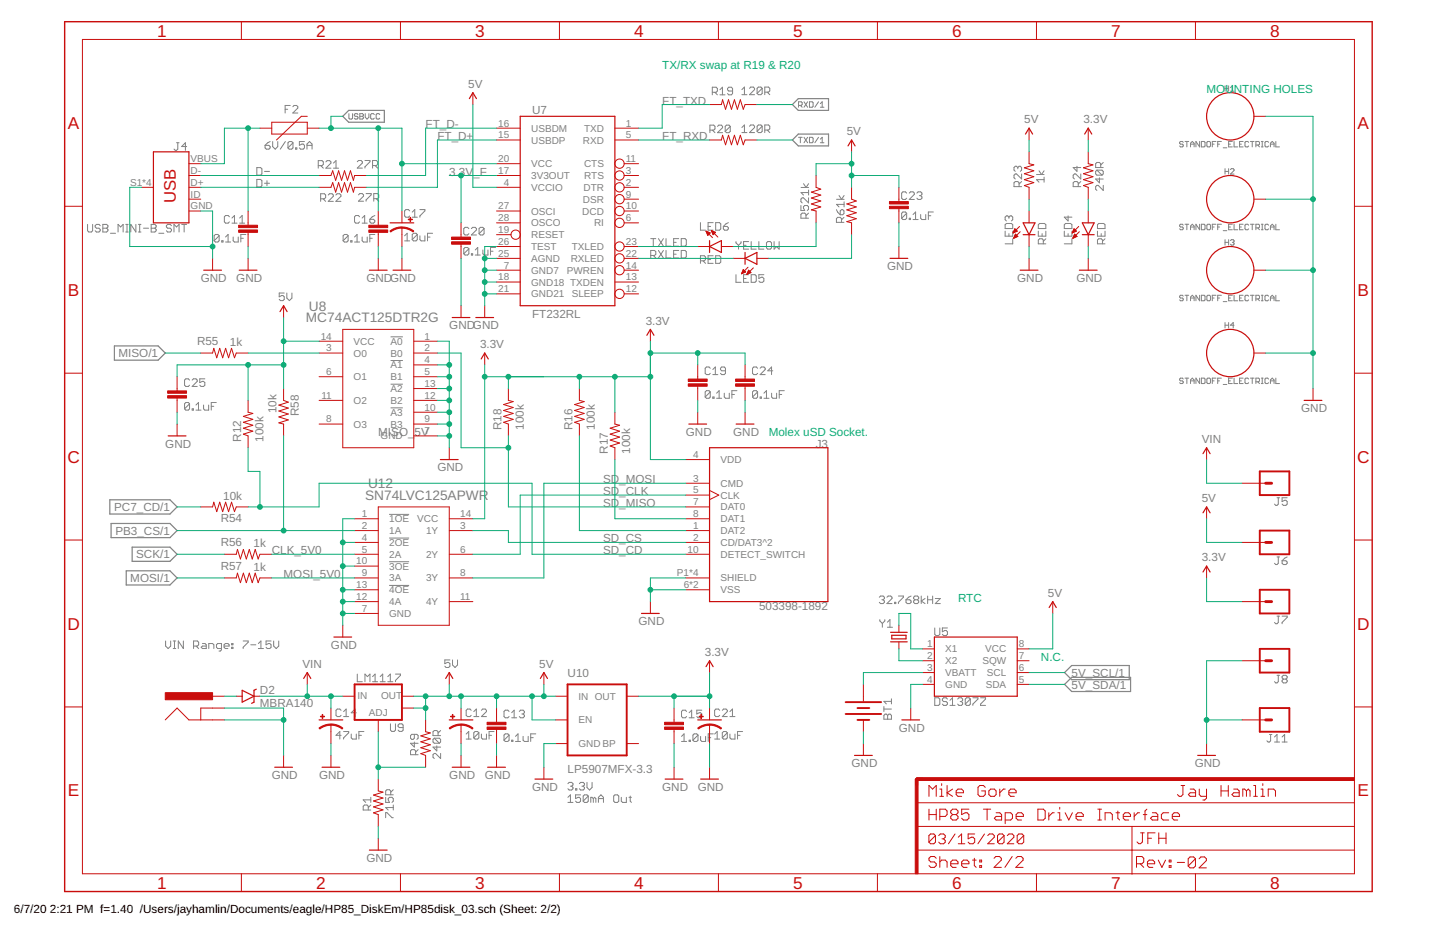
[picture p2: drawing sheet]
<svg xmlns="http://www.w3.org/2000/svg" width="432mm" height="279mm" viewBox="0 0 432 279" stroke-linecap="round" stroke-linejoin="round" font-family="sans-serif">
<defs><g id="words">
<g font-size="5.2" fill="#c90d0c">
<text x="47.2" y="11">1</text>
<text x="95" y="11">2</text>
<text x="142.8" y="11">3</text>
<text x="190.6" y="11">4</text>
<text x="238.3" y="11">5</text>
<text x="286.1" y="11">6</text>
<text x="333.9" y="11">7</text>
<text x="381.7" y="11">8</text>
<text x="20.4" y="38.7">A</text>
<text x="408" y="38.7">A</text>
<text x="20.4" y="88.9">B</text>
<text x="408" y="88.9">B</text>
<text x="20.2" y="139">C</text>
<text x="407.8" y="139">C</text>
<text x="20.2" y="189.1">D</text>
<text x="407.8" y="189.1">D</text>
<text x="20.4" y="239.3">E</text>
<text x="408" y="239.3">E</text>
<text x="47.2" y="267">1</text>
<text x="95" y="267">2</text>
<text x="142.8" y="267">3</text>
<text x="190.6" y="267">4</text>
<text x="238.3" y="267">5</text>
<text x="286.1" y="267">6</text>
<text x="333.9" y="267">7</text>
<text x="381.7" y="267">8</text>
</g>
<text font-size="5" fill="#c90d0c" x="52.9" y="60.9" transform="rotate(-90 52.9 60.9)">USB</text>
<g font-size="4.1" fill="#808080">
<text x="92.8" y="93.3">U8</text>
<text x="91.9" y="96.9">MC74ACT125DTR2G</text>
<text x="110.6" y="146.6">U12</text>
<text x="109.7" y="150.2">SN74LVC125APWR</text>
</g>
<g font-size="3.5" fill="#0dab76">
<text x="199" y="20.7">TX/RX swap at R19 &amp; R20</text>
<text x="362.6" y="27.8">MOUNTING HOLES</text>
<text x="231" y="131">Molex uSD Socket.</text>
<text x="287.9" y="180.7">RTC</text>
<text x="312.8" y="198.5">N.C.</text>
</g>
<g font-size="3.5" fill="#808080">
<text x="140.7" y="26.4">5V</text>
<text x="159.9" y="34.2">U7</text>
<text x="199" y="31.4">FT_TXD</text>
<text x="127.9" y="38.5">FT_D-</text>
<text x="254.5" y="40.6">5V</text>
<text x="307.8" y="37.1">5V</text>
<text x="325.6" y="37.1">3.3V</text>
<text x="131.4" y="42.1">FT_D+</text>
<text x="199" y="42.1">FT_RXD</text>
<text x="135" y="52.7">3.3V</text>
<text x="142.2" y="52.7">_F</text>
<text x="266.6" y="81.2">GND</text>
<text x="60.3" y="84.7">GND</text>
<text x="71" y="84.7">GND</text>
<text x="110.1" y="84.7">GNDGND</text>
<text x="305.7" y="84.7">GND</text>
<text x="323.4" y="84.7">GND</text>
<text x="159.9" y="95.4">FT232RL</text>
<text x="135" y="99">GNDGND</text>
<text x="194" y="97.5">3.3V</text>
<text x="35.6" y="107.3">MISO/1</text>
<text x="59.2" y="103.6">R55</text>
<text x="69.1" y="103.9">1k</text>
<text x="144.2" y="104.6">3.3V</text>
<text x="83.1" y="124.2" transform="rotate(-90 83.1 124.2)">10k</text>
<text x="89.8" y="125" transform="rotate(-90 89.8 125)">R58</text>
<text x="391" y="123.8">GND</text>
<text x="113.7" y="131">MISO_</text>
<text x="124.6" y="131">5V</text>
<text x="150.7" y="129.2" transform="rotate(-90 150.7 129.2)">R18</text>
<text x="157.4" y="129.2" transform="rotate(-90 157.4 129.2)">100k</text>
<text x="172" y="129.2" transform="rotate(-90 172 129.2)">R16</text>
<text x="178.7" y="129.2" transform="rotate(-90 178.7 129.2)">100k</text>
<text x="206.1" y="131">GND</text>
<text x="220.3" y="131">GND</text>
<text x="49.7" y="134.5">GND</text>
<text x="72.4" y="132.7" transform="rotate(-90 72.4 132.7)">R12</text>
<text x="79.2" y="132.7" transform="rotate(-90 79.2 132.7)">100k</text>
<text x="182.7" y="136.3" transform="rotate(-90 182.7 136.3)">R17</text>
<text x="189.4" y="136.3" transform="rotate(-90 189.4 136.3)">100k</text>
<text x="245.1" y="134.5">J3</text>
<text x="361.1" y="133.1">VIN</text>
<text x="131.4" y="141.6">GND</text>
<text x="181.2" y="145.2">SD_MOSI</text>
<text x="181.2" y="148.7">SD_CLK</text>
<text x="34.3" y="153.5">PC7_CD/1</text>
<text x="67.1" y="150.2">10k</text>
<text x="181.2" y="152.3">SD_MISO</text>
<text x="361.1" y="150.9">5V</text>
<text x="34.7" y="160.7">PB3_CS/1</text>
<text x="66.3" y="156.9">R54</text>
<text x="40.9" y="167.8">SCK/1</text>
<text x="66.3" y="164">R56</text>
<text x="76.2" y="164.4">1k</text>
<text x="81.7" y="166.5">CLK_5V0</text>
<text x="181.2" y="163">SD_CS</text>
<text x="181.2" y="166.5">SD_CD</text>
<text x="66.3" y="171.1">R57</text>
<text x="76.2" y="171.5">1k</text>
<text x="85.2" y="173.6">MOSI_5V0</text>
<text x="361.1" y="168.6">3.3V</text>
<text x="39.2" y="174.9">MOSI/1</text>
<text x="314.9" y="179.3">5V</text>
<text x="228.1" y="183.2">503398-1892</text>
<text x="191.9" y="187.8">GND</text>
<text x="99.4" y="195">GND</text>
<text x="211.8" y="197.1">3.3V</text>
<text x="90.9" y="200.6">VIN</text>
<text x="162" y="200.6">5V</text>
<text x="170.5" y="203.5">U10</text>
<text x="322" y="203.3">5V_SCL/1</text>
<text x="78.1" y="208.5">D2</text>
<text x="322" y="206.9">5V_SDA/1</text>
<text x="78.1" y="212.4">MBRA140</text>
<text x="270.1" y="219.8">GND</text>
<text x="170.5" y="232.3">LP5907MFX-3.3</text>
<text x="255.9" y="230.5">GND</text>
<text x="359" y="230.5">GND</text>
<text x="81.7" y="234.1">GND</text>
<text x="95.9" y="234.1">GND</text>
<text x="135" y="234.1">GND</text>
<text x="145.7" y="234.1">GND</text>
<text x="159.9" y="237.6">GND</text>
<text x="199" y="237.6">GND</text>
<text x="209.7" y="237.6">GND</text>
<text x="110.1" y="259">GND</text>
</g>
<g font-size="3.5">
<text x="4.2" y="274.2">6/7/20</text>
<text x="15" y="274.2">2:21 PM f=1.40 /Users/jayhamlin/Documents/eagle/HP85_DiskEm/HP85disk_03.sch (Sheet: 2/2)</text>
</g>
<g font-size="3" fill="#808080">
<text x="149.7" y="38">16</text>
<text x="149.7" y="41.6">15</text>
<text x="159.6" y="39.6">USBDM</text>
<text x="175.5" y="39.6">TXD</text>
<text x="188" y="38">1</text>
<text x="188" y="41.6">5</text>
<text x="159.6" y="43.1">USBDP</text>
<text x="175.1" y="43.1">RXD</text>
<text x="57.3" y="52.2">D-</text>
<text x="57.3" y="48.7">VBUS</text>
<text x="149.7" y="52.2">17</text>
<text x="149.7" y="48.7">20</text>
<text x="159.6" y="53.8">3V3OUT</text>
<text x="159.6" y="50.2">VCC</text>
<text x="175.5" y="50.2">CTS</text>
<text x="175.6" y="53.8">RTS</text>
<text x="188" y="52.2">3</text>
<text x="188" y="48.7">11</text>
<text x="39.1" y="55.8">S1*4</text>
<text x="57.3" y="55.8">D+</text>
<text x="57.3" y="59.3">ID</text>
<text x="151.4" y="55.8">4</text>
<text x="159.6" y="57.4">VCCIO</text>
<text x="175.3" y="57.4">DTR</text>
<text x="188" y="59.3">9</text>
<text x="188" y="55.8">2</text>
<text x="57.3" y="62.9">GND</text>
<text x="149.7" y="62.9">27</text>
<text x="159.6" y="64.5">OSCI</text>
<text x="175" y="64.5">DCD</text>
<text x="175.1" y="60.9">DSR</text>
<text x="188" y="62.9">10</text>
<text x="149.7" y="70">19</text>
<text x="149.7" y="66.5">28</text>
<text x="159.6" y="71.6">RESET</text>
<text x="159.6" y="68">OSCO</text>
<text x="178.5" y="68">RI</text>
<text x="188" y="66.5">6</text>
<text x="149.7" y="77.1">25</text>
<text x="149.7" y="73.6">26</text>
<text x="159.6" y="75.1">TEST</text>
<text x="171.8" y="75.1">TXLED</text>
<text x="188" y="73.6">23</text>
<text x="188" y="77.1">22</text>
<text x="151.4" y="80.7">7</text>
<text x="159.6" y="82.2">GND7</text>
<text x="159.6" y="78.7">AGND</text>
<text x="170.3" y="82.2">PWREN</text>
<text x="171.5" y="78.7">RXLED</text>
<text x="188" y="80.7">14</text>
<text x="149.7" y="84.2">18</text>
<text x="149.7" y="87.8">21</text>
<text x="159.6" y="85.8">GND18 TXDEN</text>
<text x="159.6" y="89.4">GND21</text>
<text x="171.8" y="89.4">SLEEP</text>
<text x="188" y="84.2">13</text>
<text x="188" y="87.8">12</text>
<text x="96.4" y="102">14</text>
<text x="98" y="105.6">3</text>
<text x="106.3" y="107.1">O0</text>
<text x="106.3" y="103.6">VCC</text>
<text x="117.4" y="103.6">A0</text>
<text x="117.4" y="107.1">B0</text>
<text x="127.6" y="102">1</text>
<text x="127.6" y="105.6">2</text>
<text x="98" y="112.7">6</text>
<text x="117.4" y="110.7">A1</text>
<text x="127.6" y="109.1">4</text>
<text x="127.6" y="112.7">5</text>
<text x="96.6" y="119.8">11</text>
<text x="106.3" y="114.2">O1</text>
<text x="117.4" y="114.2">B1</text>
<text x="117.4" y="117.8">A2</text>
<text x="127.6" y="119.8">12</text>
<text x="127.6" y="116.2">13</text>
<text x="106.3" y="121.4">O2</text>
<text x="117.4" y="124.9">A3</text>
<text x="117.4" y="121.4">B2</text>
<text x="127.6" y="123.3">10</text>
<text x="98" y="126.9">8</text>
<text x="106.3" y="128.5">O3</text>
<text x="117.4" y="128.5">B3</text>
<text x="127.6" y="130.5">7</text>
<text x="127.6" y="126.9">9</text>
<text x="114.4" y="132">GND</text>
<text x="208.3" y="137.6">4</text>
<text x="216.5" y="139.1">VDD</text>
<text x="208.3" y="144.7">3</text>
<text x="208.3" y="148.2">5</text>
<text x="216.5" y="146.2">CMD</text>
<text x="216.5" y="149.8">CLK</text>
<text x="108.7" y="155.3">1</text>
<text x="138.3" y="155.3">14</text>
<text x="208.3" y="151.8">7</text>
<text x="208.3" y="155.3">8</text>
<text x="216.5" y="153.4">DAT0</text>
<text x="108.7" y="158.9">2</text>
<text x="116.9" y="156.9">1OE</text>
<text x="116.9" y="160.5">1A</text>
<text x="125.4" y="156.9">VCC</text>
<text x="128" y="160.5">1Y</text>
<text x="138.3" y="158.9">3</text>
<text x="208.3" y="158.9">1</text>
<text x="216.5" y="160.5">DAT2</text>
<text x="216.5" y="156.9">DAT1</text>
<text x="108.7" y="162.5">4</text>
<text x="108.7" y="166">5</text>
<text x="116.9" y="164">2OE</text>
<text x="116.9" y="167.6">2A</text>
<text x="128" y="167.6">2Y</text>
<text x="138.3" y="166">6</text>
<text x="206.6" y="166">10</text>
<text x="208.3" y="162.5">2</text>
<text x="216.5" y="164">CD/DAT3^2</text>
<text x="216.5" y="167.6">DETECT_SWITCH</text>
<text x="107" y="169.6">10</text>
<text x="108.7" y="173.1">9</text>
<text x="116.9" y="171.1">3OE</text>
<text x="138.3" y="173.1">8</text>
<text x="203.4" y="173.1">P1*4</text>
<text x="107" y="176.7">13</text>
<text x="116.9" y="174.7">3A</text>
<text x="116.9" y="178.2">4OE</text>
<text x="128" y="174.7">3Y</text>
<text x="205.4" y="176.7">6*2</text>
<text x="216.5" y="178.2">VSS</text>
<text x="216.5" y="174.7">SHIELD</text>
<text x="107" y="180.2">12</text>
<text x="108.7" y="183.8">7</text>
<text x="116.9" y="185.4">GND</text>
<text x="116.9" y="181.8">4A</text>
<text x="128" y="181.8">4Y</text>
<text x="138.3" y="180.2">11</text>
<text x="278.6" y="194.5">1</text>
<text x="284" y="196">X1</text>
<text x="296" y="196">VCC</text>
<text x="306.2" y="194.5">8</text>
<text x="278.6" y="198">2</text>
<text x="278.6" y="201.6">3</text>
<text x="284" y="199.6">X2</text>
<text x="284" y="203.1">VBATT</text>
<text x="295.2" y="199.6">SQW</text>
<text x="296.5" y="203.1">SCL</text>
<text x="306.2" y="201.6">6</text>
<text x="306.2" y="198">7</text>
<text x="278.6" y="205.1">4</text>
<text x="284" y="206.7">GND</text>
<text x="296.2" y="206.7">SDA</text>
<text x="306.2" y="205.1">5</text>
<text x="107.4" y="210.1">IN</text>
<text x="110.8" y="215.2">ADJ</text>
<text x="114.5" y="210.1">OUT</text>
<text x="173.8" y="210.2">IN OUT</text>
<text x="173.8" y="217.4">EN</text>
<text x="173.8" y="224.5">GND BP</text>
</g>
</g></defs>
<g fill="none" stroke="#808080" stroke-width=".3">
<path d="M85.7 32.8h.7M87.2 31.7h-1.5v2.3M88 32.1l.4-.4h.7l.4 .4v.3l-1.5 1.6h1.5M104.8 34.1v1.4l.3 .3h.6l.2-.3v-1.4M107.6 34.4l-.3-.3h-.6l-.2 .6 .2 .2h.6l.3 .6-.3 .3h-.6l-.2-.3M108.1 34.1h.8l.3 .3-.3 .5 .3 .6-.3 .3h-.8zM108.1 34.9h.8M109.7 34.1v1.1l.6 .6 .5-.6v-1.1M112.5 34.4l-.3-.3h-.5l-.3 .3v1.1l.3 .3h.5l.3-.3M114.1 34.4l-.3-.3h-.5l-.3 .3v1.1l.3 .3h.5l.3-.3M213.3 39.1h1.2l.3-.4v-.7l-.3-.4h-1.2v2.3M214 27.7h1.2l.4-.4v-.7l-.4-.4h-1.2v2.3"/>
<path d="M214.1 39.1l.7 .8M214.8 27.7l.8 .8M215.6 38l.4-.4h.7l.4 .4v.4l-1.5 1.5h1.5M216.3 28.5h1.5M216.3 27l.8-.8v2.3M219.4 38l-.3-.4h-.8l-.4 .4v1.5M219.4 38v1.5l-.3 .4h-.8l-.4-.4M219.4 38l-1.5 1.5M220.1 27.3h-1.1l-.4-.3v-.4l.4-.4h.8l.3 .4v1.5l-.3 .4h-.8l-.4-.4M222.9 26.9l.8-.7v2.2M222.9 38.3l.8-.8v2.3M222.9 28.4h1.6"/>
<path d="M222.9 39.8h1.6M225.2 26.5l.4-.3h.8l.3 .3v.4l-1.5 1.5h1.5M225.2 37.9l.4-.4h.8l.3 .4v.4l-1.5 1.5h1.5M229 26.5v1.6l-.4 .3h-.7l-.4-.3M229 26.5l-.4-.3h-.7l-.4 .3v1.6M229 37.9l-.4-.4h-.7l-.4 .4v1.6M229 37.9v1.6l-.4 .3h-.7l-.4-.3M229 26.5l-1.5 1.6M229 37.9l-1.5 1.6M229.8 27.7h1.1l.4-.4v-.8l-.4-.3h-1.1v2.2M229.8 39.1h1.1l.4-.4v-.8l-.4-.4h-1.1v2.3M230.5 27.7l.8 .7"/>
<path d="M230.5 39.1l.8 .7M239.9 31.7h.9l.2-.3v-.5l-.2-.3h-.9v1.6M240.5 31.7l.5 .5M241.6 30.6l1.1 1.6M242.7 30.6l-1.1 1.6M243.2 30.6h.9l.2 .3v1l-.2 .3h-.9zM246 30.6l-1.1 1.6M246.5 32.2h1.1M246.5 31.1l.6-.5v1.6M368.1 25.8v1.6M368.1 26.6h1.1M369.2 25.8v1.6"/>
<path d="M369.7 26.3l.6-.5v1.6M369.7 27.4h1.1M53 42.9h.8M53.4 42.9v1.9l-.4 .4h-.3l-.4-.4M56.1 44h-1.5l1.1-1.1v2.3M77.2 53.9h1.1l.4 .4v1.5l-.4 .4h-1.1zM77.2 50.4h1.1l.4 .3v1.5l-.4 .4h-1.1zM79.5 51.5h1.5M79.5 55.1h1.5M79.7 43.7h1.1l.4 .3v.4l-.4 .4h-.8l-.3-.4zM80.2 54.3v1.5M81.2 42.5l-.8 .4-.7 .8"/>
<path d="M81.9 42.5v1.5l.8 .8 .8-.8v-1.5M85.7 42.5l-1.5 2.3M88 42.9v1.5l-.3 .4h-.8l-.4-.4M88 42.9l-.3-.4h-.8l-.4 .4v1.5M88 42.9l-1.5 1.5M88.8 44.4h.4v.4h-.4zM91.5 42.5h-1.5v1.2l.7-.4h.4l.4 .4v.7l-.4 .4h-.8l-.3-.4M92.2 43.7h1.6M92.2 44.8v-1.5l.8-.8 .8 .8v1.5M95.6 49.8h1.2l.4-.4v-.8l-.4-.3h-1.2v2.2M96.4 59.7h1.1l.4-.3v-.8l-.4-.4h-1.1v2.3M96.4 49.8l.8 .7"/>
<path d="M97.1 59.7l.8 .8M97.9 48.6l.4-.3h.8l.3 .3v.4l-1.5 1.5h1.5M98.6 58.6l.4-.4h.8l.4 .4v.4l-1.6 1.5h1.6M100.2 50.5h1.5M100.2 49l.8-.7v2.2M100.9 58.6l.4-.4h.8l.3 .4v.4l-1.5 1.5h1.5M107.4 48.6l.3-.4h.8l.4 .4v.4l-1.5 1.5h1.5M107.7 58.5l.4-.3h.8l.3 .3v.4l-1.5 1.6h1.5M109.7 48.2h1.5v.4l-1.5 1.5v.4M110 58.2h1.5v.3l-1.5 1.6v.4M112 49.7h1.1l.4-.3v-.8l-.4-.4h-1.1v2.3M112.3 59.7h1.1l.4-.4v-.8l-.4-.3h-1.1v2.3"/>
<path d="M112.7 49.7l.8 .8M113.1 59.7l.7 .8M239.9 41.3h1.1M240.5 41.3v1.6M240.7 56.3h2.3M241.4 55.2l.8 1.1 .8-1.1M241.6 41.3l1.1 1.6M242.7 41.3l-1.1 1.6M243 59.4v1.6l-1.6-1.6h-.4l-.3 .4v.8l.3 .4M243 57.8h-2.3l.7 .8M243 57.1v1.5M243.2 41.3h.9l.2 .2v1.1l-.2 .3h-.9z"/>
<path d="M246 41.3l-1.1 1.6M246.5 42.9h1.1M246.5 41.8l.6-.5v1.6M251.4 59.9h2.2M252.1 58.7l.8 1.2 .7-1.2M272.4 58l-.3-.4h-.8l-.4 .4v1.5l.4 .4h.8l.3-.4M273.2 58l.4-.4h.8l.3 .4v.4l-1.5 1.5h1.5M275.5 58l.4-.4h.7l.4 .4v.4l-.4 .4M276.3 58.8h.3M276.6 58.8l.4 .4v.3l-.4 .4h-.7l-.4-.4M305.8 50.3l-.3-.3h-.4l-.4 .3v.8l.4 .4M305.8 50.3l.4-.3h.4l.4 .3v.8l-.4 .4"/>
<path d="M305.8 50.3v.4M306.2 56.1v-1.2l-.4-.4h-.7l-.4 .4v1.2h2.3M307 52.3v1.5l-1.5-1.5h-.4l-.4 .3v.8l.4 .4M307 54.5l-.8 .8M311.5 52.4h2.2M312.2 51.3l.8 1.1 .7-1.1M313.7 54h-2.2l.7 .7M313.7 53.2v1.5M323.6 50v1.5l-1.1-1.2h2.3M324 56.1v-1.2l-.4-.4h-.7l-.4 .4v1.2h2.3M324.8 52.3v1.5l-1.6-1.5h-.3l-.4 .3v.8l.4 .4M324.8 54.5l-.8 .8"/>
<path d="M329.6 51.1h1.5l.4 .4v.7l-.4 .4M329.6 51.1l-.4 .4v.7l.4 .4h1.5M329.6 51.1l1.5 1.5M330.4 53.4v1.5l-1.2-1.1h2.3M330.8 50.3v-1.1l-.4-.4h-.8l-.4 .4v1.1h2.3M331.5 55.7v1.5l-1.5-1.5h-.4l-.4 .4v.7l.4 .4M331.5 48.8l-.7 .8M355.6 42.8l-.3-.3h-.6l-.2 .3v.2l.2 .3h.6l.3 .6-.3 .2h-.6l-.2-.2M356.1 42.5h1.1M356.6 42.5v1.6M357.7 43.3h1.1M357.7 44.1v-1.1l.6-.5 .5 .5v1.1"/>
<path d="M360.5 42.5v1.6l-1.1-1.6v1.6M361 42.5h.8l.3 .3v1.1l-.3 .2h-.8zM362.6 42.8l.3-.3h.6l.2 .3v1.1l-.2 .2h-.6l-.3-.2zM364.3 43.3h.5M365.4 42.5h-1.1v1.6M365.9 43.3h.6M367 42.5h-1.1v1.6M367.6 44.4h1M368.1 50.7v1.6M368.1 51.5h1.1M369.2 43.3h.5M369.2 50.7v1.6"/>
<path d="M369.7 50.9l.3-.2h.6l.2 .2v.3l-1.1 1.1h1.1M370.3 42.5h-1.1v1.6h1.1M370.8 42.5v1.6h1.1M372.5 43.3h.5M373.5 42.5h-1v1.6h1M375.2 42.8l-.3-.3h-.5l-.3 .3v1.1l.3 .2h.5l.3-.2M375.7 42.5h1.1M376.3 42.5v1.6M377.4 43.6h.8l.3-.3v-.5l-.3-.3h-.8v1.6M377.9 43.6l.6 .5M379 42.5h.6M379 44.1h.6"/>
<path d="M379.3 42.5v1.6M381.2 42.8l-.3-.3h-.5l-.3 .3v1.1l.3 .2h.5l.3-.2M381.7 43.3h1.1M381.7 44.1v-1.1l.6-.5 .5 .5v1.1M383.4 42.5v1.6h1.1M26.3 67.4v1.9l.4 .4h.8l.3-.4v-1.9M30.1 67.8l-.4-.4h-.7l-.4 .4v.4l.4 .4h.7l.4 .3v.4l-.4 .4h-.7l-.4-.4M30.9 67.4h1.1l.4 .4v.4l-.4 .4 .4 .3v.4l-.4 .4h-1.1zM30.9 68.6h1.1M33.2 70.1h1.5M35.5 69.7v-2.3l.7 .8 .8-.8v2.3M37.8 67.4h.7"/>
<path d="M37.8 69.7h.7M38.2 67.4v2.3M40.8 67.4v2.3l-1.5-2.3v2.3M41.6 67.4h.8M41.6 69.7h.8M42 67.4v2.3M43.1 68.6h1.5M45.4 67.4h1.1l.4 .4v.4l-.4 .4 .4 .3v.4l-.4 .4h-1.1zM45.4 68.6h1.1M47.7 70.1h1.5M51.5 67.8l-.4-.4h-.7l-.4 .4v.4l.4 .4h.7l.4 .3v.4l-.4 .4h-.7l-.4-.4M52.3 69.7v-2.3l.7 .8 .8-.8v2.3"/>
<path d="M54.6 67.4h1.5M55.3 67.4v2.3M65.8 70.8l-.3-.4h-.8l-.4 .4v1.5M65.8 70.8v1.5l-.3 .4h-.8l-.4-.4M65.8 70.8l-1.5 1.5M66.6 72.3h.4v.4h-.4zM67.8 72.7h1.5M67.8 71.2l.7-.8v2.3M68.9 65.1l-.3-.4h-.8l-.4 .4v1.6l.4 .3h.8l.3-.3M69.7 67h1.5M69.7 65.5l.8-.8v2.3M70.1 71.2v1.1l.3 .4h1.2v-1.5"/>
<path d="M72 67h1.5M72 65.5l.8-.8v2.3M72.4 71.6h.7M73.9 70.4h-1.5v2.3M104.6 70.8l-.4-.4h-.7l-.4 .4v1.5M104.6 70.8v1.5l-.4 .4h-.7l-.4-.4M104.6 70.8l-1.5 1.5M105.4 72.3h.4v.4h-.4zM106.5 72.7h1.6M106.5 71.2l.8-.8v2.3M108.1 65.1l-.4-.4h-.8l-.4 .4v1.6l.4 .3h.8l.4-.3M108.8 71.2v1.1l.4 .4h1.1v-1.5"/>
<path d="M108.8 67h1.5M108.8 65.5l.8-.8v2.3M111.1 71.6h.8M111.1 65.9h1.1l.4 .4v.4l-.4 .3h-.7l-.4-.3zM112.6 70.4h-1.5v2.3M112.6 64.7l-.7 .4-.8 .8M121.6 72.4h1.5M121.6 70.8l.7-.7v2.3M123.1 63.4l-.4-.4h-.7l-.4 .4v1.5l.4 .4h.7l.4-.4M123.9 65.3h1.5M123.9 63.7l.7-.7v2.3M125.4 70.5v1.5l-.4 .4h-.8l-.3-.4"/>
<path d="M125.4 70.5l-.4-.4h-.8l-.3 .4v1.5M125.4 70.5l-1.5 1.5M126.2 70.8v1.2l.4 .4h1.1v-1.6M126.2 63h1.5v.4l-1.5 1.5v.4M128.5 71.2h.7M130 70.1h-1.5v2.3M140.9 74.7v1.5l-.4 .4h-.8l-.3-.4M140.9 68.7l-.4-.4h-.8l-.3 .4v1.5l.3 .4h.8l.4-.4M140.9 74.7l-.4-.3h-.8l-.3 .3v1.5M140.9 74.7l-1.5 1.5M141.6 76.2h.4v.4h-.4zM141.6 68.7l.4-.4h.8l.4 .4v.4l-1.6 1.5h1.6"/>
<path d="M142.8 76.6h1.5M142.8 75.1l.8-.7v2.2M145.1 75.1v1.1l.4 .4h1.1v-1.5M145.5 68.7l-.4-.4h-.8l-.3 .4v1.5M145.5 68.7v1.5l-.4 .4h-.8l-.3-.4M145.5 68.7l-1.5 1.5M147.4 75.5h.7M148.9 74.4h-1.5v2.2M195.5 71.7h1.6M195.5 76.8h1.2l.4-.4v-.8l-.4-.4h-1.2v2.3M196.3 71.7v2.3M196.3 76.8l.8 .7"/>
<path d="M197.8 71.7l1.5 2.3M197.8 75.2l1.5 2.3M199.3 71.7l-1.5 2.3M199.3 75.2l-1.5 2.3M200.1 71.7v2.3h1.6M200.1 75.2v2.3h1.6M202.4 72.8h.8M202.4 76.4h.8M203.9 71.7h-1.5v2.3h1.5M203.9 75.2h-1.5v2.3h1.5M204.7 71.7h1.1l.4 .4v1.5l-.4 .4h-1.1zM204.7 75.2h1.1l.4 .4v1.5l-.4 .4h-1.1z"/>
<path d="M210.5 66.9v2.3h1.5M210.5 78.4h1.1l.4-.4v-.8l-.4-.4h-1.1v2.3M211.2 78.4l.8 .7M212.8 78h.7M212.8 68h.7M214.3 76.8h-1.5v2.3h1.5M214.3 66.9h-1.5v2.3h1.5M215.1 76.8h1.1l.4 .4v1.5l-.4 .4h-1.1zM215.1 66.9h1.1l.4 .4v1.5l-.4 .4h-1.1zM217.4 68h1.1l.4 .4v.4l-.4 .4h-.8l-.3-.4zM218.9 66.9l-1.5 1.1M221.1 72.6v.4l.8 .7"/>
<path d="M221.9 73.7v1.1M222.7 72.6v.4l-.8 .7M223.4 73.7h.8M225 72.6h-1.6v2.2h1.6M225.7 72.6v2.2h1.5M228 72.6v2.2h1.5M230.7 72.6h.8l.3 .4v1.5l-.3 .3h-.8l-.4-.3v-1.5zM232.6 72.6v2.2l.8-.7 .7 .7v-2.2M240.7 61.7v1.5h1.1l-.4-1.1 .4-.4h.8l.4 .4v.8l-.4 .3M242.2 65.6v-1.2l-.4-.4h-.8l-.3 .4v1.2h2.3M243 64l-.8 .8M251.3 63l.4 .8 .8 .7"/>
<path d="M252.5 63.4l.4-.4h.3l.4 .4v.7l-.4 .4h-.7zM252.9 66.8v-1.1l-.4-.4h-.8l-.4 .4v1.1h2.3M253.6 65.3l-.7 .8M253.6 61.4h-2.2l.7 .8M253.6 60.6v1.6M272.4 64.1l-.3-.4h-.8l-.4 .4v1.5M272.4 64.1v1.5l-.3 .4h-.8l-.4-.4M272.4 64.1l-1.5 1.5M273.2 65.6h.4v.4h-.4zM274.4 66h1.5M274.4 64.5l.7-.8v2.3M276.6 64.5v1.1l.4 .4h1.2v-1.5"/>
<path d="M279 64.8h.7M280.5 63.7h-1.5v2.3M302 69.4v1.6h2.3v-1.6M302 67.5l.4-.4h1.5l.4 .4v1.2h-2.3zM303.2 65.2l-.4-.3h-.4l-.4 .3v.8l.4 .4M303.2 65.2l.4-.3h.3l.4 .3v.8l-.4 .4M303.2 65.2v.4M303.2 70.2v.8M304.3 71.7v1.6h-2.3M312 67.5l.4-.4h1.5l.4 .4v1.2h-2.3zM312 69.4v1.6h2.3v-1.6M313.1 70.2v.8"/>
<path d="M313.5 73.3v-1.2l-.4-.4h-.7l-.4 .4v1.2h2.3M314.3 71.7l-.8 .8M319.8 69.4v1.6h2.3v-1.6M319.8 67.5l.4-.4h1.5l.4 .4v1.2h-2.3zM321 64.9v1.5l-1.2-1.2h2.3M321 70.2v.8M322.1 71.7v1.6h-2.3M329.8 69.4v1.6h2.2v-1.6M329.8 67.5l.4-.4h1.5l.3 .4v1.2h-2.2zM330.9 70.2v.8M331.3 73.3v-1.2l-.4-.4h-.7l-.4 .4v1.2h2.2M332 71.7l-.7 .8"/>
<path d="M355.6 67.6l-.3-.2h-.6l-.2 .2v.3l.2 .3h.6l.3 .5-.3 .3h-.6l-.2-.3M356.1 67.4h1.1M356.6 67.4v1.6M357.7 69v-1.1l.6-.5 .5 .5v1.1M357.7 68.2h1.1M360.5 67.4v1.6l-1.1-1.6v1.6M361 67.4h.8l.3 .2v1.1l-.3 .3h-.8zM362.9 67.4h.6l.2 .2v1.1l-.2 .3h-.6l-.3-.3v-1.1zM364.3 68.2h.5M365.4 67.4h-1.1v1.6M365.9 68.2h.6M367 67.4h-1.1v1.6"/>
<path d="M367.6 69.3h1M368.1 72v1.6M368.1 72.8h1.1M369.2 72v1.6M369.2 68.2h.5M369.7 72.3l.3-.3h.6l.2 .3-.2 .5M370.3 67.4h-1.1v1.6h1.1M370.3 72.8h.3M370.6 72.8l.2 .3-.2 .5h-.6l-.3-.2M370.8 67.4v1.6h1.1M372.5 68.2h.5M373.5 67.4h-1v1.6h1"/>
<path d="M375.2 67.6l-.3-.2h-.5l-.3 .2v1.1l.3 .3h.5l.3-.3M375.7 67.4h1.1M376.3 67.4v1.6M377.4 68.5h.8l.3-.3v-.6l-.3-.2h-.8v1.6M377.9 68.5l.6 .5M379 67.4h.6M379 69h.6M379.3 67.4v1.6M381.2 67.6l-.3-.2h-.5l-.3 .2v1.1l.3 .3h.5l.3-.3M381.7 69v-1.1l.6-.5 .5 .5v1.1M381.7 68.2h1.1M383.4 67.4v1.6h1.1"/>
<path d="M85.4 88h-1.5v1.2l1.1-.4 .4 .4v.7l-.4 .4h-.7l-.4-.4M86.2 88v1.6l.8 .7 .7-.7v-1.6M221.1 82.5v2.3h1.6M223.4 83.7h.8M225 82.5h-1.6v2.3h1.6M225.7 82.5h1.2l.3 .4v1.5l-.3 .4h-1.2zM229.5 82.5h-1.5v1.2l.8-.4h.4l.3 .4v.7l-.3 .4h-.8l-.4-.4M355.6 89l-.3-.3h-.6l-.2 .6 .2 .2h.6l.3 .6-.3 .3h-.6l-.2-.3M356.1 88.7h1.1M356.6 88.7v1.7M357.7 90.4v-1.1l.6-.6 .5 .6v1.1M357.7 89.5h1.1"/>
<path d="M360.5 88.7v1.7l-1.1-1.7v1.7M361 88.7h.8l.3 .3v1.1l-.3 .3h-.8zM362.9 88.7h.6l.2 .3v1.1l-.2 .3h-.6l-.3-.3v-1.1zM364.3 89.5h.5M365.4 88.7h-1.1v1.7M365.9 89.5h.6M367 88.7h-1.1v1.7M367.6 90.6h1M368.1 96.9v1.6M368.1 97.7h1.1M369.2 96.9v1.6M369.2 89.5h.5"/>
<path d="M370.3 88.7h-1.1v1.7h1.1M370.8 88.7v1.7h1.1M370.8 97.7h-1.1l.9-.8v1.6M372.5 89.5h.5M373.5 88.7h-1v1.7h1M375.2 89l-.3-.3h-.5l-.3 .3v1.1l.3 .3h.5l.3-.3M375.7 88.7h1.1M376.3 88.7v1.7M377.4 89.8h.8l.3-.3v-.5l-.3-.3h-.8v1.7M377.9 89.8l.6 .6M379 88.7h.6M379 90.4h.6"/>
<path d="M379.3 88.7v1.7M381.2 89l-.3-.3h-.5l-.3 .3v1.1l.3 .3h.5l.3-.3M381.7 90.4v-1.1l.6-.6 .5 .6v1.1M381.7 89.5h1.1M383.4 88.7v1.7h1.1M57 114.2l-.4-.4h-.8l-.3 .4v1.5l.3 .4h.8l.4-.4M57.7 114.2l.4-.4h.8l.4 .4v.4l-1.6 1.5h1.6M61.6 113.8h-1.6v1.2l.8-.4h.4l.4 .4v.7l-.4 .4h-.8l-.4-.4M117.4 101.2h3.7M117.4 108.3h3.7M117.4 115.4h3.7M213.4 110.6l-.4-.3h-.7l-.4 .3v1.6l.4 .3h.7l.4-.3"/>
<path d="M213.4 117.8l-.4-.4h-.7l-.4 .4v1.5M213.4 117.8v1.5l-.4 .4h-.7l-.4-.4M213.4 117.8l-1.5 1.5M214.2 119.3h.4v.4h-.4zM214.2 112.5h1.5M214.2 111l.7-.7v2.2M215.3 119.7h1.6M215.3 118.1l.8-.7v2.3M217.6 118.1v1.2l.4 .4h1.1v-1.6M218 111.4h-1.1l-.4-.4v-.4l.4-.3h.7l.4 .3v1.6l-.4 .3h-.7l-.4-.3M219.9 118.5h.8M221.4 117.4h-1.5v2.3"/>
<path d="M227.6 117.8l-.3-.4h-.8l-.4 .4v1.5M227.6 117.8v1.5l-.3 .4h-.8l-.4-.4M227.6 110.6l-.3-.3h-.8l-.4 .3v1.6l.4 .3h.8l.3-.3M227.6 117.8l-1.5 1.5M228.4 119.3h.4v.4h-.4zM228.4 110.6l.4-.3h.8l.3 .3v.4l-1.5 1.5h1.5M229.6 118.1l.7-.7v2.3M229.6 119.7h1.5M231.9 118.1v1.2l.3 .4h1.2v-1.6M232.2 111.4h-1.5l1.1-1.1v2.2M234.1 118.5h.8M235.7 117.4h-1.6v2.3"/>
<path d="M355.6 113.9l-.3-.3h-.6l-.2 .3v.3l.2 .2h.6l.3 .6-.3 .2h-.6l-.2-.2M356.1 113.6h1.1M356.6 113.6v1.6M357.7 115.2v-1l.6-.6 .5 .6v1M357.7 114.4h1.1M360.5 113.6v1.6l-1.1-1.6v1.6M361 113.6h.8l.3 .3v1.1l-.3 .2h-.8zM362.9 113.6h.6l.2 .3v1.1l-.2 .2h-.6l-.3-.2v-1.1zM364.3 114.4h.5M365.4 113.6h-1.1v1.6M365.9 114.4h.6M367 113.6h-1.1v1.6"/>
<path d="M367.6 115.5h1M369.2 114.4h.5M370.3 113.6h-1.1v1.6h1.1M370.8 113.6v1.6h1.1M372.5 114.4h.5M373.5 113.6h-1v1.6h1M375.2 113.9l-.3-.3h-.5l-.3 .3v1.1l.3 .2h.5l.3-.2M375.7 113.6h1.1M376.3 113.6v1.6M377.4 114.7h.8l.3-.3v-.5l-.3-.3h-.8v1.6M377.9 114.7l.6 .5M379 113.6h.6"/>
<path d="M379 115.2h.6M379.3 113.6v1.6M381.2 113.9l-.3-.3h-.5l-.3 .3v1.1l.3 .2h.5l.3-.2M381.7 115.2v-1l.6-.6 .5 .6v1M381.7 114.4h1.1M383.4 113.6v1.6h1.1M57 121.3l-.4-.4h-.8l-.3 .4v1.5M57 121.3v1.5l-.4 .4h-.8l-.3-.4M57 121.3l-1.5 1.5M57.7 122.8h.4v.4h-.4zM58.9 123.2h1.5M58.9 121.7l.7-.8v2.3"/>
<path d="M61.2 121.7v1.1l.4 .4h1.1v-1.5M63.5 122.1h.7M65 120.9h-1.5v2.3M117.4 122.5h3.7M116.9 154.5h6M383.7 149.5h.8M384.1 149.5v1.9l-.4 .4h-.4l-.3-.4M386.8 149.5h-1.5v1.2l.7-.4h.4l.4 .4v.7l-.4 .4h-.8l-.3-.4M116.9 161.6h6M116.9 168.8h6M116.9 175.9h6M264.2 179.4l.4-.3h.8l.3 .3v.4l-.3 .4"/>
<path d="M266.5 179.4l.4-.3h.8l.3 .3v.4l-1.5 1.5h1.5M270 179.1h1.5v.3l-1.5 1.6v.3M273.8 179.1l-.8 .3-.8 .8M276.8 179.1v2.2M278 179.8l-1.2 .8 1.2 .7M278.7 179.1v2.2M280.2 179.1v2.2M281 179.8h1.6l-1.6 1.5h1.6M383.7 167.3h.8M384.1 167.3v1.9l-.4 .4h-.4l-.3-.4M385.3 168.5h1.1l.4 .3v.4l-.4 .4h-.8l-.3-.4zM386.8 167.3l-.8 .4-.7 .8"/>
<path d="M49.8 192.6v1.5l.7 .7 .8-.7v-1.5M52 194.8h.8M52 192.6h.8M52.4 192.6v2.2M55.1 192.6v2.2l-1.5-2.2v2.2M58.2 194.1h1.1l.4-.4v-.7l-.4-.4h-1.1v2.2M58.9 194.1l.8 .7M60.8 193.3h.8l.4 .4v1.1h-1.2l-.3-.3 .3-.4h1.2M62.7 194.8v-1.5h1.2l.4 .4v1.1M66.5 194.8h-1.1l-.4-.3v-.8l.4-.4h1.1v1.9l-.3 .4h-.4M67.3 194.1h1.6v-.4l-.4-.4h-.8l-.4 .4v.8l.4 .3h.8M69.6 194.5h.4v.3h-.4z"/>
<path d="M69.6 193.3h.4v.4h-.4zM73.1 192.6h1.5v.4l-1.5 1.5v.3M75.4 193.7h1.5M77.6 194.8h1.6M77.6 193.3l.8-.7v2.2M81.4 192.6h-1.5v1.1l1.2-.4 .3 .4v.8l-.3 .3h-.8l-.4-.3M82.2 192.6v1.5l.8 .7 .8-.7v-1.5M135.2 198.3h-1.5v1.1l.7-.4h.4l.4 .4v.8l-.4 .3h-.8l-.3-.3M136 198.3v1.5l.7 .7 .8-.7v-1.5M264.4 186.2v.3l.7 .8M265 180.2h.4M265.1 187.3v1.1"/>
<path d="M265.4 180.2l.3 .4v.4l-.3 .3h-.8l-.4-.3M265.9 186.2v.3l-.8 .8M266.7 186.9l.7-.7v2.2M266.7 188.4h1.5M268.8 181h.4v.3h-.4zM272.2 180.2h1.2l.4 .4v.4l-.4 .3h-.8l-.4-.3zM274.9 180.2l-.4-.4v-.4l.4-.3h.8l.4 .3v.4l-.4 .4M274.9 180.2h.8M274.9 180.2l-.4 .4v.4l.4 .3h.8l.4-.3v-.4l-.4-.4M278.7 180.2h1.5M280.9 188.7v1.9l.4 .3h.7l.4-.3v-1.9M284.7 188.7h-1.5v1.1l.7-.4h.4l.4 .4v.8l-.4 .3h-.8l-.3-.3"/>
<path d="M383.7 185.1h.8M384.1 185.1v1.9l-.4 .4h-.4l-.3-.4M385.3 185.1h1.5v.4l-1.5 1.5v.4M102.5 213.4l-.4-.4h-.8l-.3 .4v1.5l.3 .4h.8l.4-.4M103.3 219.8h1.5v.4l-1.5 1.5v.3M103.3 213.8l.7-.8v2.3M103.3 215.3h1.5M107.1 214.1h-1.6l1.2-1.1v2.3M107.4 202.5v2.3h1.5M109.3 219.8h-1.5v2.2M109.7 204.8v-2.3l.7 .8 .8-.8v2.3M112 204.8h1.5"/>
<path d="M112 203.3l.7-.8v2.3M114.2 204.8h1.6M114.2 203.3l.8-.8v2.3M116.5 204.8h1.5M116.5 203.3l.8-.8v2.3M117.3 217.5v1.9l.4 .3h.7l.4-.3v-1.9M118.8 202.5h1.5v.4l-1.5 1.5v.4M121.1 218.6h-1.1l-.4-.4v-.4l.4-.3h.8l.3 .3v1.6l-.3 .3h-.8l-.4-.3M132.4 219.5l-.8 .7M141.6 213.4l-.4-.4h-.7l-.4 .4v1.5l.4 .4h.7l.4-.4M142.4 215.3h1.5M142.4 213.8l.7-.8v2.3"/>
<path d="M144.7 213.4l.3-.4h.8l.4 .4v.4l-1.5 1.5h1.5M148.5 219.8h-1.5v2.2M153 213.7l-.4-.3h-.8l-.4 .3v1.6l.4 .3h.8l.4-.3M153.8 215.6h1.5M153.8 214.1l.7-.7v2.2M156 213.7l.4-.3h.8l.4 .3v.4l-.4 .4M156.8 214.5h.4M157.2 214.5l.4 .4v.4l-.4 .3h-.8l-.4-.3M206.3 213.7l-.4-.3h-.7l-.4 .3v1.6l.4 .3h.7l.4-.3M207.1 215.6h1.5M207.1 214.1l.7-.7v2.2M210.9 213.4h-1.5v1.1l.7-.4h.4l.4 .4v.8l-.4 .3h-.7l-.4-.3"/>
<path d="M216.3 213.4l-.4-.4h-.8l-.4 .4v1.5l.4 .4h.8l.4-.4M217 213.4l.4-.4h.8l.3 .4v.4l-1.5 1.5h1.5M219.3 213.8l.8-.8v2.3M219.3 215.3h1.6M223.1 219.8h-1.5v2.2M265.6 213h2.3M265.6 212.3v1.5M266 214.5h.3l.4 .4 .4-.4h.4l.4 .4v1.2h-2.3v-1.2zM266.7 214.9v1.2M267.9 210v1.5M267.9 210.7h-2.3l.7 .8M280.9 209.6h1.1l.4 .4v1.5l-.4 .4h-1.1z"/>
<path d="M284.7 210l-.4-.4h-.8l-.3 .4v.4l.3 .4h.8l.4 .4v.3l-.4 .4h-.8l-.3-.4M285.5 211.9h1.5M285.5 210.4l.7-.8v2.3M287.8 210l.3-.4h.8l.4 .4v.4l-.4 .4M288.5 210.8h.4M288.9 210.8l.4 .4v.3l-.4 .4h-.8l-.3-.4M291.6 210v1.5l-.4 .4h-.8l-.4-.4M291.6 210l-.4-.4h-.8l-.4 .4v1.5M291.6 210l-1.6 1.5M292.3 209.6h1.6v.4l-1.6 1.5v.4M294.6 209.6h1.5v.4l-1.5 1.5v.4h1.5M383.7 202.9h.8"/>
<path d="M384.1 202.9v1.9l-.4 .4h-.4l-.3-.4M385.6 204l-.3 .4v.4l.3 .4h.8l.4-.4v-.4l-.4-.4M385.6 204l-.3-.4v-.3l.3-.4h.8l.4 .4v.3l-.4 .4M385.6 204h.8M102.5 220.9h-1.5l1.1-1.1v2.2M105.5 220.5v1.2l.4 .3h1.2v-1.5M107.8 220.9h.8M111.4 239.5v1.6M115.9 239.5v1.6h1.1l-.4-1.2 .4-.4h.8l.4 .4v.8l-.4 .4M117.4 238.8v-1.2l-.4-.3h-.7l-.4 .3v1.2h2.3M118.2 237.3l-.8 .7M124.5 220.6v1.2l-.4 .3h-.4l-.3-.3v-.8l.3-.4h1.6l.3 .4v.8l-.3 .3"/>
<path d="M124.5 222.9v1.5l-1.1-1.1h2.2M124.9 226.7v-1.1l-.4-.4h-.8l-.3 .4v1.1h2.2M125.6 225.2l-.7 .8M130.5 221.8h1.5l.4 .3v.8l-.4 .4M130.5 221.8l-.4 .3v.8l.4 .4h1.5M130.5 221.8l1.5 1.5M131.3 224.1v1.5l-1.2-1.1h2.3M131.6 221v-1.1l-.3-.4h-.8l-.4 .4v1.1h2.3M132.4 226.4v1.5l-1.5-1.5h-.4l-.4 .3v.8l.4 .4M140.1 220.5l.7-.7v2.2M140.1 222h1.5M143.9 220.2v1.5l-.4 .3h-.8l-.3-.3"/>
<path d="M143.9 220.2l-.4-.4h-.8l-.3 .4v1.5M143.9 220.2l-1.5 1.5M144.7 220.5v1.2l.3 .3h1.2v-1.5M147 220.9h.7M153 220.9l-.4-.4h-.8l-.4 .4v1.5M153 220.9v1.5l-.4 .4h-.8l-.4-.4M153 220.9l-1.6 1.5M153.8 222.4h.3v.4h-.3zM154.9 222.8h1.5M154.9 221.2l.8-.7v2.3M157.2 221.2v1.2l.4 .4h1.1v-1.6M159.5 221.6h.7"/>
<path d="M161 220.5h-1.5v2.3M170.6 235.4l.4-.3h.8l.4 .3v.4l-.4 .4M170.6 239.5l.8-.7v2.3M171.4 236.2h.4M171.8 236.2l.4 .4v.4l-.4 .3h-.8l-.4-.3M173 237h.3v.3h-.3zM174.1 235.4l.4-.3h.7l.4 .3v.4l-.4 .4M174.5 238.8h-1.5v1.1l.7-.4h.4l.4 .4v.8l-.4 .4h-.8l-.3-.4M174.9 236.2h.3M175.2 236.2l.4 .4v.4l-.4 .3h-.7l-.4-.3M176.4 235.1v1.5l.7 .7 .8-.7v-1.5M176.8 239.2v1.5l-.4 .4h-.8l-.4-.4"/>
<path d="M176.8 239.2l-.4-.4h-.8l-.4 .4v1.5M176.8 239.2l-1.6 1.5M178.3 239.9l.4-.4 .3 .4v1.2M178.3 239.9l-.4-.4h-.4v1.6M178.3 239.9v1.2M179.8 239.9h1.5M184.4 239.2l.4-.4h.7l.4 .4v1.5l-.4 .4h-.7l-.4-.4zM186.7 239.5v1.2l.4 .4h1.1v-1.6M189 239.5h.7M189.4 239.2v1.5l.3 .4M204.8 222.8h1.5M204.8 221.2l.7-.7v2.3"/>
<path d="M207.1 222.4h.4v.4h-.4zM209.7 220.9l-.3-.4h-.8l-.4 .4v1.5M209.7 220.9v1.5l-.3 .4h-.8l-.4-.4M209.7 220.9l-1.5 1.5M210.5 221.2v1.2l.4 .4h1.1v-1.6M212.8 221.6h.8M214.3 220.5h-1.5v2.3M214.7 222h1.6M214.7 220.5l.8-.7v2.2M218.5 220.2v1.5l-.3 .3h-.8l-.4-.3M218.5 220.2l-.3-.4h-.8l-.4 .4v1.5M218.5 220.2l-1.5 1.5"/>
<path d="M219.3 220.5v1.2l.4 .3h1.2v-1.5M221.6 220.9h.8M381.4 220.7h.8M381.8 220.7v1.9l-.4 .3h-.3l-.4-.3M383 222.9h1.5M383 221.4l.7-.7v2.2M385.3 222.9h1.5M385.3 221.4l.7-.7v2.2M110.7 243.4v-1.2l-.4-.3h-.8l-.4 .3v1.2h2.3M111.4 241.9l-.7 .7M111.4 240.3h-2.3l.8 .8M115.9 245.7v-1.6h.4l1.5 1.6h.4"/>
<path d="M118.2 242.6h-2.3l.7 .8M118.2 241.9v1.5M170.6 241.1h1.6M179.8 241.1v-1.6l.8-.7 .7 .7v1.6"/>
</g>
<path d="M103 34.9l1.8-1.7h10.7v3.5h-10.7zM238.1 31.4l1.8-1.8h9.1v3.6h-9.1zM238.1 42.1l1.8-1.8h9.1v3.5h-9.1zM34.4 103.9h13.1l2.2 2.2-2.2 2.1h-13.1zM33 150.2h18.1l2.1 2.1-2.1 2.1h-18.1zM33.4 157.3h17.7l2.1 2.1-2.1 2.1h-17.7zM37.9 171.5h13.2l2.1 2.1-2.1 2.1h-13.2zM39.7 164.4h11.4l2.1 2.1-2.1 2.1h-11.4zM319.9 202.1l2.1-2.2h17.3v4.3h-17.3zM319.9 205.6l2.1-2.1h17.7v4.3h-17.7z" fill="none" stroke="#808080" stroke-width=".36"/>
<g fill="none" stroke="#c90d0c" stroke-width=".3">
<path d="M24.8 11.9h382.2v250.6h-382.2zM72.5 6.5v5.4M120.3 6.5v5.4M168.1 6.5v5.4M215.9 6.5v5.4M263.7 6.5v5.4M311.4 6.5v5.4M359.2 6.5v5.4M78.1 38.5h3.6M81.7 36.7h10.6v3.6h-10.6zM92.3 34.9h-1.7l-7.5 7.2M92.3 38.5h3.6"/>
<path d="M142.1 27.9v3.5M149.2 38.5h7.1M184.8 38.5h7.1M213.2 31.4h3.6l.3-1.4 .9 2.8 .9-2.8 .9 2.8 .9-2.8 .9 2.8 .9-2.8 .9 2.8 .5-1.4h3.5M309.2 38.5v3.6M327 38.5v3.6M376.8 34.9h3.5M42.5 56.3h3.6M56.8 52.7h3.5M56.8 56.3h3.5M56.8 59.8h3.5M56.8 49.2h3.5"/>
<path d="M95.9 52.7h3.5l.6-1.4 .9 2.9 .8-2.9 .9 2.9 .9-2.9 .9 2.9 .9-2.9 .9 2.9 .4-1.5h3.5M95.9 56.3h3.5l.6-1.4 .9 2.8 .8-2.8 .9 2.8 .9-2.8 .9 2.8 .9-2.8 .9 2.8 .4-1.4h3.5M149.2 42.1h7.1M149.2 52.7h7.1M149.2 56.3h7.1M149.2 49.2h7.1M184.8 42.1h7.1M187.5 52.7h4.4M187.5 56.3h4.4M187.5 59.8h4.4M187.5 49.2h4.4M213.2 42.1h3.6l.3-1.5 .9 2.9 .9-2.9 .9 2.9 .9-2.9 .9 2.9 .9-2.9 .9 2.9 .5-1.4h3.5"/>
<path d="M245.2 52.7v3.6l1.4 .5-2.8 .9 2.8 .9-2.8 .9 2.8 .9-2.8 .9 2.8 .9-2.8 .9 1.4 .3v3.6M255.9 56.3v3.5l1.4 .6-2.8 .9 2.8 .9-2.8 .9 2.8 .8-2.8 .9 2.8 .9-2.8 .9 1.4 .4v3.5M255.9 42.1v3.5M270.1 56.3v4.3M309.2 45.6v3.6l1.4 .3-2.8 .9 2.8 .9-2.8 .9 2.8 .9-2.8 .9 2.8 .9-2.8 .9 1.4 .5v3.5M327 45.6v3.6l1.4 .3-2.8 .9 2.8 .9-2.8 .9 2.8 .9-2.8 .9 2.8 .9-2.8 .9 1.4 .5v3.5M376.8 59.8h3.5M19.4 62h5.4M56.8 63.4h3.5M63.9 77.6v3.6M74.5 63.4v4.3M74.5 69.8v4.3"/>
<path d="M74.5 77.6v3.6M113.7 63.4v4.3M113.7 69.8v4.3M113.7 77.6v3.6M120.8 63.4v3.6M120.8 68.4v5.7M120.8 77.6v3.6M138.5 67v4.2M138.5 73.4v4.2M149.2 77.6h7.1M149.2 74.1h7.1M149.2 70.5h4.3"/>
<path d="M149.2 63.4h7.1M149.2 67h7.1M187.5 77.6h4.4M187.5 74.1h4.4M187.5 63.4h4.4M187.5 67h4.4M209.7 74.1h3.5M212.2 69.4l1.9 2M212.2 69.4l1.2 .6-.7 .7M212.2 69.4l.5 1.3M212.2 69.6h.3M212.3 69.8h.6"/>
<path d="M212.4 70h.9M212.4 70.1h.8M212.5 70.3h.5M212.6 70.5h.3M212.7 70.7h.1M213.7 69.3l2 1.9M213.7 69.3l1.3 .5-.7 .7M213.7 69.3l.6 1.2M213.8 69.4h.3M213.9 69.6h.6M214 69.8h.9M214 70h.8"/>
<path d="M214.1 70.1h.6M214.2 70.3h.3M214.3 70.5h.1M216.8 74.1h3.5M220.3 77.6h3.6M227.4 77.6h3.6M270.1 62.7v4.3M270.1 74.1v3.5M304.4 70h.1M304.5 69.8h.4M304.6 69.6h.7M304.7 69.4h.9"/>
<path d="M304.7 71.4h.3M304.7 69.2h.8M304.7 71.2h.7M304.8 69h.5M304.8 71.1h1M304.9 68.9h.2M304.9 70.9h.8M304.9 68.7l.8 .7-1.3 .6zM305 70.7h.5M305.1 70.5h.2M305.8 71l-.7-.7-.5 1.3M305.8 71l-1.2 .6"/>
<path d="M306.4 68l-2 2M306.6 69.6l-2 2M309.2 63.4v3.6M309.2 70.5v3.6M309.2 77.6v3.6M322.2 70h.1M322.3 69.8h.4M322.4 69.6h.7M322.4 69.4h1M322.5 71.4h.3M322.5 69.2h.7M322.5 71.2h.7"/>
<path d="M322.6 69h.4M322.6 71.1h1M322.7 68.9h.2M322.7 70.9h.7M322.7 68.7l.7 .7-1.2 .6zM322.7 70.7h.6M322.8 70.5h.3M323.6 71l-.7-.7-.5 1.3M323.6 71l-1.2 .6M324.1 68l-1.9 2M324.3 69.6l-1.9 2M327 63.4v3.6"/>
<path d="M327 70.5v3.6M327 77.6v3.6M407 62h5.3M85.2 91.8v3.6M103 99h21.3v35.5h-21.3zM138.5 91.8v3.6M145.6 91.8v3.6M149.2 81.2h7.1M149.2 84.7h7.1M149.2 88.3h7.1M184.8 84.7h7.1M187.5 81.2h4.4"/>
<path d="M187.5 88.3h4.4M195.4 99v3.5M222.9 82.1h.2M222.9 81.9h.6M223 81.8h.9M223.1 81.6h.8M223.2 81.4h.6M223.3 81.2h.3M223.3 81h.1M223.4 81l.7 .7-1.3 .6zM224.5 82.3h.2M224.5 82.1h.6"/>
<path d="M224.6 81.9h.9M224.7 81.8h.8M224.8 80.3l-2 2M224.8 81.6h.5M224.9 81.4h.3M224.9 81.2h.1M225 81.2l.7 .7-1.3 .5M225 81.2l-.6 1.2M226.4 80.5l-2 1.9M376.8 81.2h3.5M19.4 112.1h5.4M53.2 113.2v4.3"/>
<path d="M53.2 119.6v4.2M60.3 106.1h3.6l.3-1.5 .9 2.9 .9-2.9 .9 2.9 .9-2.9 .9 2.9 .9-2.9 .9 2.9 .5-1.4h3.5M85.2 116.7v3.6l1.4 .5-2.8 .9 2.8 .9-2.8 .9 2.8 .9-2.8 .9 2.8 .9-2.8 .8 1.4 .4v3.6M95.9 106.1h7.1M95.9 102.5h7.1M95.9 113.2h7.1M124.3 106.1h7.1M124.3 102.5h7.1M124.3 109.6h7.1M124.3 113.2h7.1M124.3 116.7h7.1M145.6 106.1v3.5"/>
<path d="M152.8 116.7v3.6l1.4 .3-2.9 .9 2.9 .9-2.9 .9 2.9 .9-2.9 .9 2.9 .9-2.9 .9 1.5 .5v3.6M174.1 116.7v3.6l1.4 .3-2.8 .9 2.8 .9-2.8 .9 2.8 .9-2.8 .9 2.8 .9-2.8 .9 1.4 .5v3.6M209.7 109.6v4.3M209.7 116v4.3M223.9 109.6v4.3M223.9 116v4.3M376.8 106.1h3.5M394.5 116.7v3.6M407 112.1h5.3M53.2 127.4v3.6M74.5 120.3v3.5l1.5 .4-2.9 .9 2.9 .9-2.9 .9 2.9 .9-2.9 .9 2.9 .8-2.9 .9 1.4 .6v3.5M95.9 127.4h7.1"/>
<path d="M95.9 120.3h7.1M124.3 131h7.1M124.3 127.4h7.1M124.3 123.8h7.1M124.3 120.3h7.1M135 134.5v3.6M184.8 123.8v3.6l1.4 .4-2.9 .9 2.9 .8-2.9 .9 2.9 .9-2.9 .9 2.9 .9-2.9 .9 1.5 .5v3.6M206.1 138.1h7.1M209.7 123.8v3.6M223.9 123.8v3.6M362.6 134.5v3.6M60.3 152.3h3.6l.3-1.4 .9 2.8 .9-2.8 .9 2.8 .9-2.8 .9 2.8 .9-2.8 .9 2.8 .5-1.4h3.5"/>
<path d="M106.6 159.4h7.1M106.6 155.9h7.1M113.7 152.3h21.3v35.6h-21.3zM135 159.4h7.1M135 155.9h7.1M206.1 152.3h7.1M206.1 145.2h7.1M206.1 159.4h7.1M206.1 148.7h7.1M206.1 155.9h7.1M213.2 147.3l2.8 1.4-2.8 1.4M362.6 152.3v3.6"/>
<path d="M373.2 145.2h7.1M19.4 162.2h5.4M67.4 166.5h3.6l.4-1.4 .8 2.8 .9-2.8 .9 2.8 .9-2.8 .9 2.8 .9-2.8 .9 2.8 .5-1.4h3.6M67.4 173.6h3.6l.4-1.4 .8 2.8 .9-2.8 .9 2.8 .9-2.8 .9 2.8 .9-2.8 .9 2.8 .5-1.4h3.6M106.6 166.5h7.1M106.6 173.6h7.1M106.6 163h7.1M106.6 177.2h7.1M106.6 170.1h7.1M135 166.5h7.1M135 173.6h7.1M206.1 166.5h7.1"/>
<path d="M206.1 173.6h7.1M206.1 163h7.1M206.1 177.2h7.1M362.6 170.1v3.5M373.2 163h7.1M407 162.2h5.3M103 187.9v3.5M106.6 180.7h7.1M106.6 184.3h7.1M135 180.7h7.1M195.4 180.7v3.6M213.2 198.5v3.6"/>
<path d="M270.1 187.9v2.1M270.1 192.8v2.1M277.2 198.5h3.6M277.2 194.9h3.6M305.7 198.5h3.5M305.7 194.9h3.5M316.3 180.7v3.6M373.2 180.7h7.1M373.2 198.5h7.1M19.4 212.4h5.4M49.7 216.3l3.5-3.6 3.6 3.6h10.6M63.9 209.2h3.5"/>
<path d="M67.4 212.7h-7.1v3.6M71 209.2h1.8M76.3 209.2h1.8M92.3 202.1v3.5M99.4 212.7v3.6M99.4 217.7v5.7M103 209.2h3.6M113.7 216.3v3.5M120.8 209.2h3.5M120.8 212.7h3.5M127.9 216.3v3.5l1.4 .4-2.9 .9 2.9 .9-2.9 .9 2.9 .9-2.9 .8 2.9 .9-2.9 .9 1.5 .5v3.6M135 202.1v3.5"/>
<path d="M138.5 212.7v3.6M138.5 217.7v5.7M149.2 212.7v4.3M149.2 219.1v4.3M163.4 202.1v3.5M167 209.2h3.5M167 216.3h3.5M188.3 209.2h3.6M202.5 212.7v4.3M202.5 219.1v4.3M213.2 212.7v3.6M213.2 217.7v5.7"/>
<path d="M259.4 205.6v5M259.4 216.3v3.5M273.7 212.7v3.6M277.2 202.1h3.6M277.2 205.6h3.6M305.7 202.1h3.5M305.7 205.6h3.5M373.2 216.3h7.1M407 212.4h5.3M85.2 226.9v3.6M99.4 226.9v3.6M113.7 234.1v3.5l1.4 .4-2.9 .9 2.9 .9-2.9 .8 2.9 .9-2.9 .9 2.9 .9-2.9 .9 1.5 .5v3.6"/>
<path d="M138.5 226.9v3.6M149.2 226.9v3.6M163.4 230.5v3.6M167 223.4h3.5M188.3 223.4h3.6M202.5 230.5v3.6M213.2 230.5v3.6M259.4 223.4v3.5M279.1 239.2v-3.2l1.1 1.1 1.1-1.1v3.2M282.4 237.1h.6v2.1M282.4 239.2h1.1M283 235.4v.6"/>
<path d="M284.6 236v3.2M286.2 237.1l-1.6 1.1 1.6 1M287.3 238.2h2.2v-.6l-.5-.5h-1.1l-.6 .5v1.1l.6 .5h1.1M296.1 236.5l-.6-.5h-1.1l-.5 .5v2.2l.5 .5h1.1l.6-.5v-1.1h-1.1M297.7 237.1h1.1l.5 .5v1.1l-.5 .5h-1.1l-.6-.5v-1.1zM300.4 237.1v2.1M302 237.1h-.5l-1.1 1.1M303.1 238.2h2.2v-.6l-.5-.5h-1.1l-.6 .5v1.1l.6 .5h1.1M354.9 236h1.1M355.5 236v2.7l-.6 .5h-.5l-.6-.5M357.6 237.1h1.1l.6 .5v1.6h-1.7l-.5-.5 .5-.5h1.7M360.4 237.1v1.6l.5 .5h1.6"/>
<path d="M362.5 237.1v2.7l-.5 .5h-.6M362.6 223.4v3.5M366.9 237.6h2.2M366.9 236v3.2M369.1 236v3.2M370.7 237.1h1.1l.6 .5v1.6h-1.7l-.5-.5 .5-.5h1.7M374.5 237.6l-.5-.5h-.6v2.1M374.5 237.6v1.6M374.5 237.6l.6-.5 .5 .5v1.6M376.7 239.2h1.1M376.7 236h.6v3.2M378.9 237.1h.6v2.1"/>
<path d="M378.9 239.2h1.1M379.5 235.4v.6M381.1 239.2v-2.1h1.6l.6 .5v1.6M113.7 251.8v3.6M275.4 255.4h131.6M275.4 248.3h131.6M275.4 241.2h131.6M279.1 243.1v3.3M279.1 244.7h2.2M281.1 251l-.5-.5h-1l-.5 .5v2M281.1 251v2l-.5 .5h-1l-.5-.5M281.1 251l-2 2"/>
<path d="M281.3 257.9l-.5-.6h-1.1l-.6 .6v.5l.6 .6h1.1l.5 .5v.6l-.5 .5h-1.1l-.6-.5M281.3 243.1v3.3M282.1 251l.5-.5h.9l.5 .5v.5l-.5 .5M282.4 245.3h1.7l.5-.6v-1.1l-.5-.5h-1.7v3.3M282.4 257.3v3.3M282.4 259l.6-.6h1.1l.5 .6v1.6M283.1 252h.4M283.5 252l.5 .5v.5l-.5 .5h-.9l-.5-.5M285.7 259.5h2.2v-.5l-.6-.6h-1.1l-.5 .6v1.1l.5 .5h1.1M286.2 244.7h1.1M286.2 244.7l-.5-.5v-.6l.5-.5h1.1l.6 .5v.6l-.6 .5M286.2 244.7l-.5 .6v.5l.5 .6h1.1l.6-.6v-.5l-.6-.6"/>
<path d="M287 250.5l-2 3M288 253.5h1.9M288 251.5l.9-1v3M289 259.5h2.1v-.5l-.5-.6h-1.1l-.5 .6v1.1l.5 .5h1.1M291.1 243.1h-2.1v1.6l1-.5h.6l.5 .5v1.1l-.5 .6h-1.1l-.5-.6M292.2 258.4h1.1M292.8 257.9v2.2l.5 .5M292.9 250.5h-2v1.5l1-.5h.5l.5 .5v1l-.5 .5h-1l-.5-.5M294.4 258.4h.6v.6h-.6zM295.5 243.1h2.2M295.8 250.5l-1.9 3M296.6 243.1v3.3"/>
<path d="M296.8 251l.5-.5h1l.5 .5v.5l-2 2h2M298.7 257.9l.5-.6h1.1l.6 .6v.5l-2.2 2.2h2.2M299.3 244.2h1.1l.6 .5v1.7h-1.7l-.5-.6 .5-.5h1.7M301.7 251l-.5-.5h-1l-.5 .5v2M301.7 251v2l-.5 .5h-1l-.5-.5M301.7 251l-2 2M302 246.4h1.7l.5-.6v-1.1l-.5-.5h-1.7v3.3M302.7 251l.5-.5h1l.5 .5v.5l-2 2h2M304.1 257.3l-2.1 3.3M305.2 257.9l.6-.6h1.1l.5 .6v.5l-2.2 2.2h2.2M305.3 245.3h2.2v-.6l-.5-.5h-1.1l-.6 .5v1.1l.6 .6h1.1M307.6 251l-.5-.5h-1l-.5 .5v2"/>
<path d="M307.6 251v2l-.5 .5h-1l-.5-.5M307.6 251l-2 2M311.9 243.1h1.6l.6 .5v2.2l-.6 .6h-1.6zM315.2 244.2v2.2M316.8 244.2h-.5l-1.1 1.1M317.9 246.4h1.1M317.9 244.2h.5v2.2M318.4 242.5v.6M320.1 244.2l1.1 2.2 1-2.2M323.3 245.3h2.2v-.6l-.5-.5h-1.1l-.6 .5v1.1l.6 .6h1.1M329.9 243.1h1.1M329.9 246.4h1.1"/>
<path d="M330.4 243.1v3.3M332.1 246.4v-2.2h1.6l.5 .5v1.7M335.3 244.2h1.1M335.9 243.6v2.2l.5 .6M337.5 245.3h2.2v-.6l-.5-.5h-1.1l-.6 .5v1.1l.6 .6h1.1M340.1 248.3v14.4M340.8 244.2v2.2M341.5 259.5h1.6l.6-.5v-1.1l-.6-.6h-1.6v3.3M342.4 244.2h-.5l-1.1 1.1M342.6 259.5l1.1 1.1M342.7 250.2h1.1M343.3 250.2v2.7l-.6 .6h-.5l-.5-.6"/>
<path d="M343.5 244.7h1.1M344.6 243.1l-.5 .5v2.8M344.8 259.5h2.2v-.5l-.6-.6h-1.1l-.5 .6v1.1l.5 .5h1.1M344.9 251.8h1.1M346.3 244.2h1l.6 .5v1.7h-1.6l-.6-.6 .6-.5h1.6M347.1 250.2h-2.2v3.3M348 258.4l1.1 2.2 1.1-2.2M348.2 251.8h2.2M348.2 250.2v3.3M350.4 250.2v3.3M351.2 244.2h-1.7l-.5 .5v1.1l.5 .6h1.7M351.3 258.4h.6v.6h-.6z"/>
<path d="M352.3 245.3h2.1v-.6l-.5-.5h-1.1l-.5 .5v1.1l.5 .6h1.1M353.8 259.1h2.1M359.2 258l-.5-.5h-1.1l-.6 .5v2.2M359.2 258v2.2l-.5 .5h-1.1l-.6-.5M359.2 258l-2.2 2.2M360.3 258l.5-.5h1.1l.6 .5v.6l-2.2 2.1h2.2M72.5 262.5v5.3M120.3 262.5v5.3M168.1 262.5v5.3M215.9 262.5v5.3M263.7 262.5v5.3M294.4 260.1h.6v.5h-.6z"/>
<path d="M311.4 262.5v5.3M351.3 260.1h.6v.5h-.6zM359.2 262.5v5.3"/>
<circle cx="186.2" cy="56.3" r="1.4"/>
<circle cx="186.2" cy="52.7" r="1.4"/>
<circle cx="186.2" cy="49.2" r="1.4"/>
<circle cx="186.2" cy="59.8" r="1.4"/>
<circle cx="154.9" cy="70.5" r="1.4"/>
<circle cx="186.2" cy="77.6" r="1.4"/>
<circle cx="186.2" cy="63.4" r="1.4"/>
<circle cx="186.2" cy="67" r="1.4"/>
<circle cx="186.2" cy="74.1" r="1.4"/>
<circle cx="186.2" cy="88.3" r="1.4"/>
<circle cx="186.2" cy="81.2" r="1.4"/>
</g>
<g fill="none" stroke="#c90d0c" stroke-width=".36">
<path d="M141 29.6l1.1-1.7 1.1 1.7M156.3 34.9h28.5v56.9h-28.5zM46.1 45.6h10.7v21.4h-10.7zM254.8 43.8l1.1-1.7 1 1.7M308.1 40.3l1.1-1.8 1.1 1.8M325.9 40.3l1.1-1.8 1.1 1.8M117.2 67h7.1M213.2 74.1l3.6-1.8v3.5zM213.2 72.3v3.5M223.9 77.6l3.5-1.8v3.6zM223.9 75.8v3.6M267.4 77.6h5.4"/>
<path d="M307.4 67h3.6l-1.8 3.5zM307.4 70.5h3.6M325.2 67h3.6l-1.8 3.5zM325.2 70.5h3.6M61.2 81.2h5.3M71.9 81.2h5.3M84.1 93.6l1.1-1.8 1.1 1.8M111 81.2h5.3M118.1 81.2h5.3M135.9 95.4h5.3M143 95.4h5.3M306.6 81.2h5.3"/>
<path d="M324.3 81.2h5.4M144.6 107.8l1-1.7 1.1 1.7M194.4 100.7l1-1.7 1.1 1.7M50.5 131h5.4M132.3 138.1h5.4M207 127.4h5.3M213.2 134.5h35.6v46.2h-35.6zM221.2 127.4h5.3M361.5 136.3l1.1-1.8 1 1.8M391.9 120.3h5.3M361.5 154.1l1.1-1.8 1 1.8M361.5 171.9l1.1-1.8 1 1.8"/>
<path d="M100.3 191.4h5.4M192.8 184.3h5.3M267.6 190h5M267.6 192.8h5M268 190.9h4.2v1h-4.2zM280.8 191.4h24.9v17.8h-24.9zM315.3 182.5l1-1.8 1.1 1.8M72.8 207.4l3.5 1.8-3.5 1.7zM77 207.1l-.7 .3v3.5l-.7 .4M91.2 203.8l1.1-1.7 1.1 1.7M95.9 216.3h7.1M133.9 203.8l1.1-1.7 1.1 1.7"/>
<path d="M135 216.3h7.1M162.4 203.8l1-1.7 1.1 1.7M209.7 216.3h7.1M212.2 200.3l1-1.8 1.1 1.8M271 216.3h5.3M82.5 230.5h5.4M96.8 230.5h5.3M135.9 230.5h5.3M146.5 230.5h5.4M160.8 234.1h5.3M199.9 234.1h5.3M210.5 234.1h5.4"/>
<path d="M256.8 226.9h5.3M359.9 226.9h5.3M111 255.4h5.3"/>
<circle cx="369.7" cy="34.9" r="7.1"/>
<circle cx="369.7" cy="59.8" r="7.1"/>
<circle cx="369.7" cy="81.2" r="7.1"/>
<circle cx="369.7" cy="106.1" r="7.1"/>
</g>
<g fill="#c90d0c" stroke="#c90d0c" stroke-width=".3">
<path d="M275 234.1h.9v28.4h-.9z"/>
<path d="M275.4 233.6h131.6v.9h-131.6z"/>
<path d="M71.7 69.1h5.7v.7h-5.7z"/>
<path d="M71.7 67.7h5.7v.7h-5.7z"/>
<path d="M110.8 69.1h5.7v.7h-5.7z"/>
<path d="M110.8 67.7h5.7v.7h-5.7z"/>
<path d="M122.7 65.8h1.2v.2h-1.2z"/>
<path d="M123.2 65.3h.2v1.2h-.2z"/>
<path d="M135.7 72.6h5.7v.8h-5.7z"/>
<path d="M135.7 71.2h5.7v.7h-5.7z"/>
<path d="M135.4 215.2h1.2v.1h-1.2z"/>
<path d="M135.9 214.7h.2v1.2h-.2z"/>
<path d="M146.4 218.4h5.6v.7h-5.6z"/>
<path d="M146.4 217h5.6v.7h-5.6z"/>
<path d="M96.3 215.2h1.2v.1h-1.2z"/>
<path d="M96.8 214.7h.2v1.2h-.2z"/>
<path d="M199.7 218.4h5.7v.7h-5.7z"/>
<path d="M199.7 217h5.7v.7h-5.7z"/>
<path d="M210.1 215.2h1.2v.1h-1.2z"/>
<path d="M210.6 214.7h.2v1.2h-.2z"/>
<path d="M49.7 208.1h14.2v2.1h-14.2z"/>
<path d="M206.8 115.3h5.7v.7h-5.7z"/>
<path d="M206.8 113.9h5.7v.7h-5.7z"/>
<path d="M267.3 62h5.6v.7h-5.6z"/>
<path d="M267.3 60.6h5.6v.7h-5.6z"/>
<path d="M221 115.3h5.7v.7h-5.7z"/>
<path d="M221 113.9h5.7v.7h-5.7z"/>
<path d="M50.4 118.9h5.6v.7h-5.6z"/>
<path d="M50.4 117.4h5.6v.8h-5.6z"/>
</g>
<path d="M380.3 145.2h1.8M380.3 163h1.8M380.3 180.7h1.8M380.3 198.5h1.8M380.3 216.3h1.8M277.2 234.1h-1.8v1.7" fill="none" stroke="#c90d0c" stroke-width=".87"/>
<path d="M19.4 6.5h392.9v261.3h-392.9z" fill="none" stroke="#c90d0c" stroke-width=".42"/>
<g fill="#c90d0c" stroke="#c90d0c" stroke-width=".3">
<path d="M117.2 69.4l2-1 1.6-.2v.3l-1.8 .3-1.6 .9z" fill-rule="evenodd"/>
<path d="M120.8 68.2l1.5 .2 2 1-.2 .3-1.6-.8-1.7-.3z" fill-rule="evenodd"/>
<path d="M138.5 217.5l1.6 .2 2 1-.2 .3-1.6-.8-1.8-.3z" fill-rule="evenodd"/>
<path d="M135 218.7l2-1 1.5-.2v.4l-1.7 .3-1.6 .8z" fill-rule="evenodd"/>
<path d="M99.4 217.5l1.6 .2 2 1-.2 .3-1.6-.8-1.8-.3z" fill-rule="evenodd"/>
<path d="M95.9 218.7l2-1 1.5-.2v.4l-1.7 .3-1.6 .8z" fill-rule="evenodd"/>
<path d="M213.2 217.5l1.6 .2 2 1-.2 .3-1.6-.8-1.8-.3z" fill-rule="evenodd"/>
<path d="M209.7 218.7l1.9-1 1.6-.2v.4l-1.7 .3-1.6 .8z" fill-rule="evenodd"/>
</g>
<path d="M378.5 141.6h8.9v7.1h-8.9zM378.5 159.4h8.9v7.1h-8.9zM378.5 177.2h8.9v7.1h-8.9zM378.5 194.9h8.9v7.2h-8.9zM106.6 205.6h14.2v10.7h-14.2zM170.5 205.6h17.8v21.3h-17.8zM254.1 210.9h10.7M254.1 214.5h10.7M257.7 216.3h3.5M257.7 212.7h3.5M378.5 212.7h8.9v7.1h-8.9z" fill="none" stroke="#c90d0c" stroke-width=".57"/>
<g fill="none" stroke="#0dab76" stroke-width=".3">
<path d="M74.5 38.5v24.9M78.1 38.5h-10.7v10.7h-7.1M95.9 38.5h24.9v24.9M103 34.9h-3.6v3.6M113.7 38.5v24.9M142.1 31.4v24.9h7.1M149.2 38.5h-21.3v14.2h-17.8M213.2 31.4h-14.2v7.1h-7.1M227.4 31.4h10.7M380.3 34.9h14.2v81.8M42.5 56.3h-3.5v17.8h24.9M60.3 56.3h35.6"/>
<path d="M60.3 52.7h35.6M120.8 49.2h28.4M135 52.7h14.2M138.5 52.7v14.3M149.2 42.1h-17.8v14.2h-21.3M191.9 42.1h21.3M227.4 42.1h10.7M255.9 52.7h14.2v3.6M255.9 45.6v10.7M255.9 49.2h-10.7v3.5M309.2 42.1v3.5M309.2 59.8v3.6"/>
<path d="M327 42.1v3.5M327 59.8v3.6M380.3 59.8h14.2M60.3 63.4h3.6v14.2M74.5 74.1v3.5M113.7 74.1v3.5M120.8 74.1v3.5M138.5 77.6v14.2M145.6 77.6h3.6M149.2 74.1h-3.6v17.7M191.9 74.1h17.8M191.9 77.6h28.4"/>
<path d="M245.2 67v7.1h-24.9M255.9 70.5v7.1h-24.9M270.1 67v7.1M309.2 74.1v3.5M327 74.1v3.5M85.2 95.4v21.3M145.6 81.2h3.6M145.6 84.7h3.6M145.6 88.3h3.6M380.3 81.2h14.2M49.7 106.1h10.6M74.5 109.6v10.7"/>
<path d="M74.5 106.1h21.4M85.2 109.6h-32v3.6M85.2 102.5h10.7M131.4 106.1h7.1v28.4h14.3M131.4 102.5h3.6v32M131.4 113.2h3.6M131.4 116.7h3.6M131.4 109.6h3.6M145.6 109.6v46.3h-3.5M145.6 113.2h49.8M152.8 113.2v3.5M174.1 113.2v3.5"/>
<path d="M184.8 113.2v10.6M195.4 102.5v35.6h10.7M195.4 106.1h28.5v3.5M209.7 106.1v3.5M380.3 106.1h14.2M53.2 123.8v3.6M74.5 134.5v7.1h3.6v10.7M85.2 131v28.4M131.4 131h3.6M131.4 120.3h3.6M131.4 127.4h3.6M131.4 123.8h3.6"/>
<path d="M152.8 131v21.3h53.3M174.1 131v28.4h32M184.8 138.1v17.8h21.3M209.7 120.3v3.5M223.9 120.3v3.5M362.6 138.1v7.1h10.6M53.2 159.4h53.4M53.2 152.3h7.1M74.5 152.3h21.4v-7.1h64v21.3h46.2M106.6 155.9h-3.6v32M142.1 159.4h10.7v3.6h53.3M206.1 145.2h-42.7v28.4h-21.3"/>
<path d="M206.1 148.7h-49.8v17.8h-14.2M362.6 155.9v7.1h10.6M53.2 173.6h14.2M53.2 166.5h14.2M81.7 173.6h24.9M81.7 166.5h24.9M103 177.2h3.6M103 163h3.6M103 170.1h3.6M195.4 177.2h10.7M206.1 173.6h-10.7v7.1M362.6 173.6v7.1h10.6"/>
<path d="M103 184.3h3.6M103 180.7h3.6M270.1 194.9v3.6h7.1M270.1 187.9v-3.6h3.6v10.6h3.5M316.3 184.3v10.6h-7.1M373.2 198.5h-10.6v24.9M67.4 212.7h17.8v14.2M67.4 216.3h17.8M67.4 209.2h3.6M78.1 209.2h24.9M92.3 205.6v3.6M99.4 209.2v3.5"/>
<path d="M113.7 219.8v14.3M124.3 212.7h3.6M124.3 209.2h42.7M127.9 209.2v7.1M135 205.6v3.6M138.5 209.2v3.5M149.2 209.2v3.5M159.9 209.2v7.1h7.1M163.4 205.6v3.6M191.9 209.2h21.3M202.5 209.2v3.5M213.2 202.1v10.6"/>
<path d="M259.4 219.8v3.6M277.2 205.6h-3.5v7.1M277.2 202.1h-17.8v3.5M309.2 205.6h10.7M309.2 202.1h10.7M362.6 216.3h10.6M99.4 223.4v3.5M113.7 230.5h14.2M138.5 223.4v3.5M149.2 223.4v3.5M167 223.4h-3.6v7.1M202.5 223.4v7.1"/>
<path d="M213.2 223.4v7.1M113.7 248.3v3.5"/>
</g>
<g fill="#0dab76" stroke="#0dab76" stroke-width=".3">
<circle cx="195.4" cy="177.2" r=".72"/>
<circle cx="63.9" cy="74.1" r=".72"/>
<circle cx="145.6" cy="81.2" r=".72"/>
<circle cx="145.6" cy="84.7" r=".72"/>
<circle cx="145.6" cy="88.3" r=".72"/>
<circle cx="145.6" cy="77.6" r=".72"/>
<circle cx="85.2" cy="216.3" r=".72"/>
<circle cx="394.5" cy="106.1" r=".72"/>
<circle cx="394.5" cy="81.2" r=".72"/>
<circle cx="394.5" cy="59.8" r=".72"/>
<circle cx="362.6" cy="216.3" r=".72"/>
<circle cx="135" cy="131" r=".72"/>
<circle cx="135" cy="120.3" r=".72"/>
<circle cx="135" cy="127.4" r=".72"/>
<circle cx="135" cy="123.8" r=".72"/>
<circle cx="135" cy="116.7" r=".72"/>
<circle cx="135" cy="113.2" r=".72"/>
<circle cx="135" cy="109.6" r=".72"/>
<circle cx="103" cy="184.3" r=".72"/>
<circle cx="103" cy="163" r=".72"/>
<circle cx="103" cy="170.1" r=".72"/>
<circle cx="103" cy="177.2" r=".72"/>
<circle cx="103" cy="180.7" r=".72"/>
<circle cx="85.2" cy="159.4" r=".72"/>
<circle cx="202.5" cy="209.2" r=".72"/>
<circle cx="213.2" cy="209.2" r=".72"/>
<circle cx="174.1" cy="113.2" r=".72"/>
<circle cx="152.8" cy="113.2" r=".72"/>
<circle cx="184.8" cy="113.2" r=".72"/>
<circle cx="195.4" cy="113.2" r=".72"/>
<circle cx="195.4" cy="106.1" r=".72"/>
<circle cx="209.7" cy="106.1" r=".72"/>
<circle cx="145.6" cy="113.2" r=".72"/>
<circle cx="152.8" cy="134.5" r=".72"/>
<circle cx="78.1" cy="152.3" r=".72"/>
<circle cx="159.9" cy="209.2" r=".72"/>
<circle cx="163.4" cy="209.2" r=".72"/>
<circle cx="138.5" cy="209.2" r=".72"/>
<circle cx="127.9" cy="212.7" r=".72"/>
<circle cx="127.9" cy="209.2" r=".72"/>
<circle cx="135" cy="209.2" r=".72"/>
<circle cx="149.2" cy="209.2" r=".72"/>
<circle cx="255.9" cy="49.2" r=".72"/>
<circle cx="255.9" cy="52.7" r=".72"/>
<circle cx="85.2" cy="102.5" r=".72"/>
<circle cx="85.2" cy="109.6" r=".72"/>
<circle cx="74.5" cy="109.6" r=".72"/>
<circle cx="113.7" cy="38.5" r=".72"/>
<circle cx="99.4" cy="38.5" r=".72"/>
<circle cx="120.8" cy="49.2" r=".72"/>
<circle cx="74.5" cy="38.5" r=".72"/>
<circle cx="138.5" cy="52.7" r=".72"/>
<circle cx="99.4" cy="209.2" r=".72"/>
<circle cx="92.3" cy="209.2" r=".72"/>
<circle cx="113.7" cy="230.5" r=".72"/>
</g>
<use href="#words"/>
</svg>
